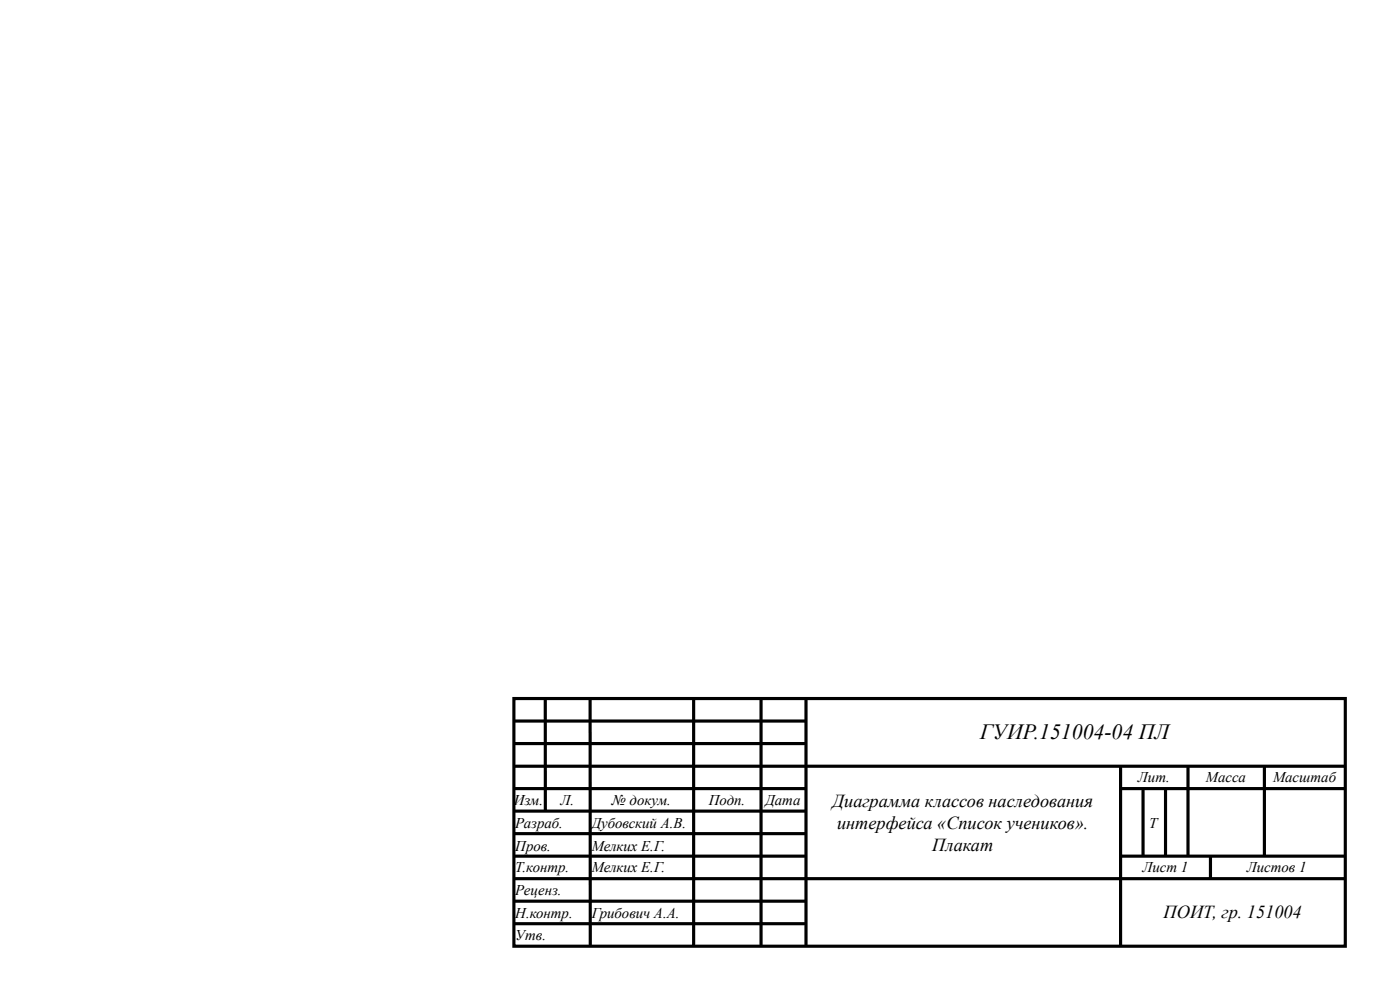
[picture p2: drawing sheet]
<svg xmlns="http://www.w3.org/2000/svg" width="297mm" height="210mm" viewBox="0 0 297 210" stroke-linecap="round" stroke-linejoin="round" font-family="sans-serif">
<defs><g id="words">
<text font-size="4.6" x="208" y="156.6">ГУИР.151004-04 ПЛ</text>
<g font-size="3.9">
<text x="176.6" y="171.1">Диаграмма классов наследования</text>
<text x="177.6" y="175.7">интерфейса «Список учеников».</text>
<text x="197.8" y="180.3">Плакат</text>
<text x="246.9" y="194.6">ПОИТ, гр. 151004</text>
</g>
<g font-size="3.2">
<text x="241.4" y="165.8">Лит.</text>
<text x="255.8" y="165.8">Масса</text>
<text x="270.1" y="165.8">Масштаб</text>
<text x="109" y="170.6">Изм.</text>
<text x="118.9" y="170.6">Л.</text>
<text x="129.8" y="170.6">№ докум.</text>
<text x="150.4" y="170.6">Подп.</text>
<text x="162.4" y="170.6">Дата</text>
<text x="109.3" y="175.5">Разраб.</text>
<text x="125.5" y="175.5">Дубовский А.В.</text>
<text x="243.8" y="175.5">Т</text>
<text x="109.3" y="180.3">Пров.</text>
<text x="109.3" y="184.9">Т.контр.</text>
<text x="125.5" y="180.3">Мелких Е.Г.</text>
<text x="125.5" y="184.9">Мелких Е.Г.</text>
<text x="242.4" y="184.9">Лист 1</text>
<text x="264.5" y="184.9">Листов 1</text>
<text x="109.3" y="189.8">Реценз.</text>
<text x="109.3" y="194.6">Н.контр.</text>
<text x="125.5" y="194.6">Грибович А.А.</text>
<text x="109.3" y="199.3">Утв.</text>
</g>
</g></defs>
<g fill="none" stroke="#000" stroke-width=".67" stroke-linecap="butt">
<path d="M109 148.1h176.4v52.5h-176.4zM109 157.6h62M109 152.9h62M115.7 148.1v23.9M125.2 148.1v52.5M147.2 148.1v52.5M161.5 148.1v52.5M171 148.1v52.5M109 162.4h176.4M109 176.7h62M109 172h62M109 167.2h62"/>
<path d="M237.7 162.4v38.2M237.7 167.2h47.7M242.5 167.2v14.3M247.3 167.2v14.3M252 162.4v19.1M268.2 162.4v19.1M109 186.3h176.4M109 195.8h62M109 191.1h62M109 181.5h62M237.7 181.5h47.7M256.8 181.5v4.8"/>
</g>
<use href="#words"/>
</svg>
